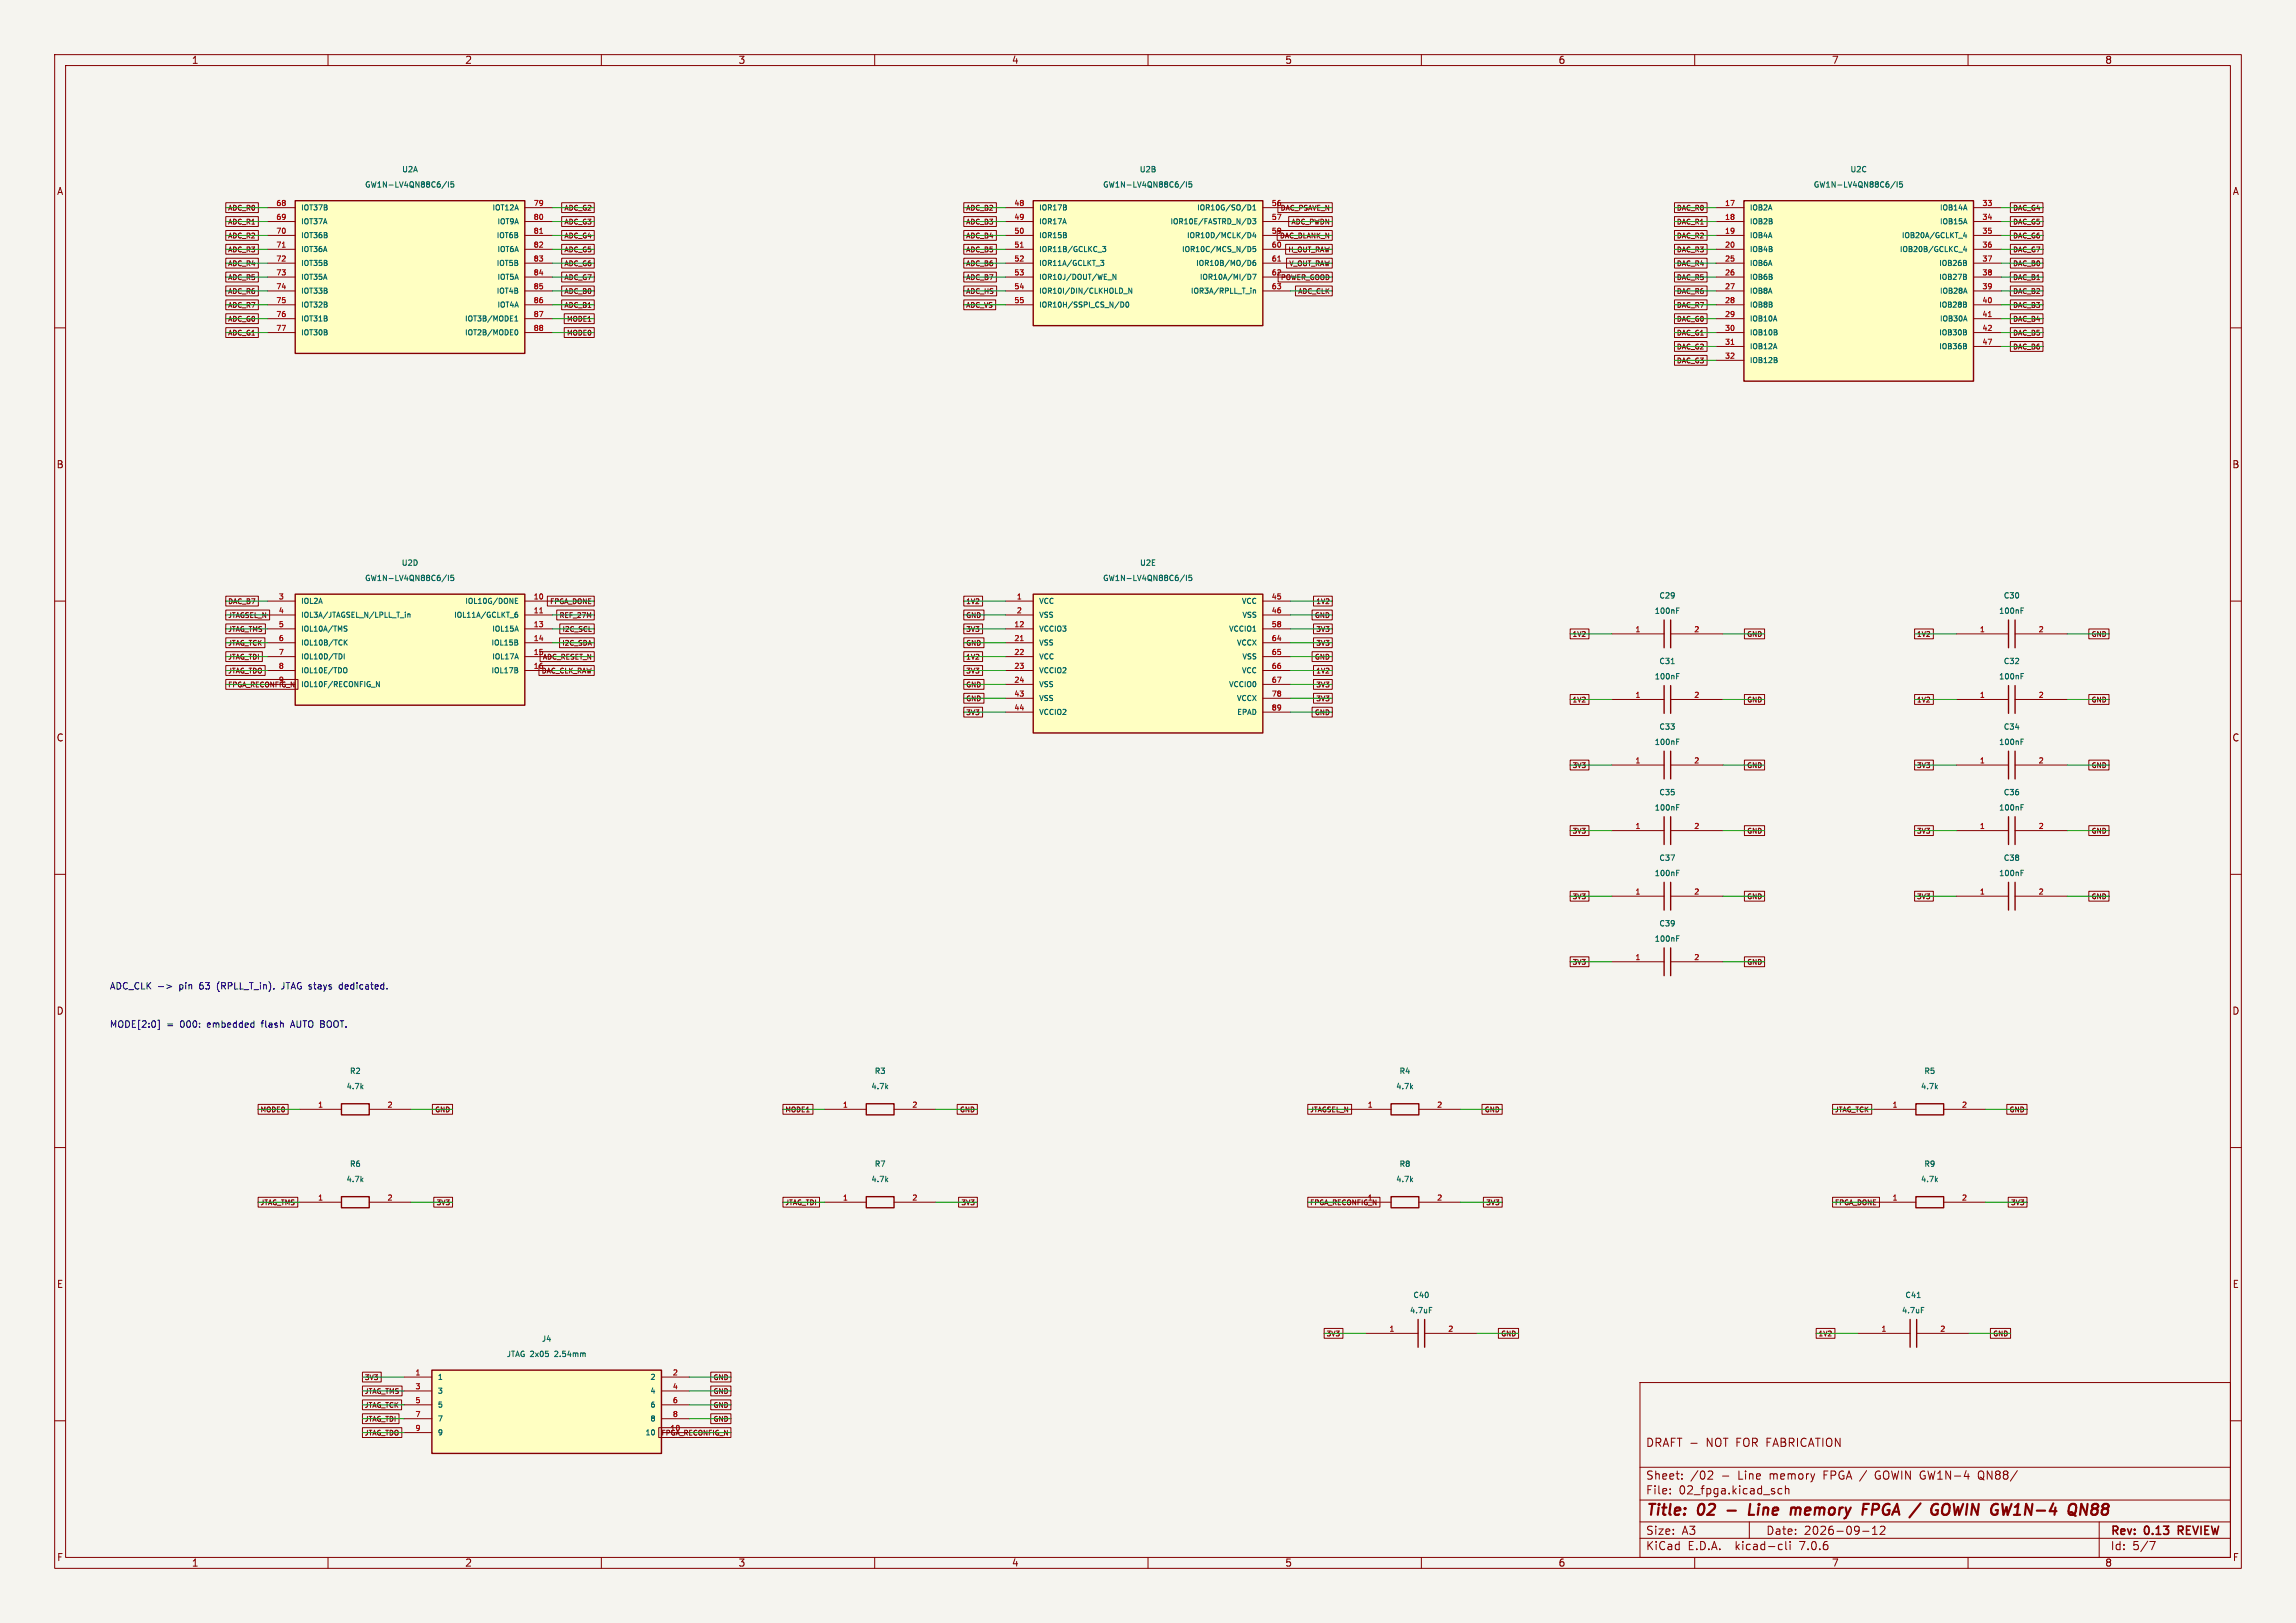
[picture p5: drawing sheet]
<svg xmlns="http://www.w3.org/2000/svg" width="420mm" height="297mm" viewBox="0 0 420 297" stroke-linecap="round" stroke-linejoin="round" font-family="sans-serif">
<defs><g id="words">
<g font-size="2.8" fill="#840000">
<text x="301" y="277.9">Title:</text>
<text x="310.6" y="277.9">02</text>
<text x="321.6" y="277.9">Line</text>
<text x="330" y="277.9">memory</text>
<text x="343.9" y="277.9">FPGA</text>
<text x="353.7" y="277.9">/</text>
<text x="358.1" y="277.9">GOWIN GW1N-4</text>
<text x="384.9" y="277.9">QN88</text>
</g>
<g font-size="2.1" fill="#840000">
<text x="301" y="265">DRAFT -</text>
<text x="312.2" y="265">NOT FOR FABRICATION</text>
<text x="301" y="273.7">File:</text>
<text x="301" y="271">Sheet:</text>
<text x="307.1" y="273.7">02_fpga.kicad_sch</text>
<text x="309.2" y="271">/02</text>
<text x="314.9" y="271">-</text>
<text x="318.1" y="271">Line</text>
<text x="324" y="271">memory</text>
<text x="334" y="271">FPGA /</text>
<text x="343.7" y="271">GOWIN GW1N-4</text>
<text x="362.9" y="271">QN88/</text>
<text x="301" y="281.1">Size:</text>
<text x="307.6" y="281.1">A3</text>
<text x="323" y="281.1">Date:</text>
<text x="330" y="281.1">2026-09-12</text>
<text x="386" y="281.3">Rev:</text>
<text x="392.4" y="281.3">0.13</text>
<text x="399.1" y="281.3">REVIEW</text>
<text x="301" y="283.9">KiCad</text>
<text x="308.7" y="283.9">E.D.A.</text>
<text x="317.6" y="283.9">kicad-cli</text>
<text x="329.5" y="283.9">7.0.6</text>
<text x="386" y="283.9">Id:</text>
<text x="390.1" y="283.9">5/7</text>
</g>
<g font-size="1.8" fill="#840000">
<text x="35" y="11.9">1</text>
<text x="85" y="11.9">2</text>
<text x="135" y="11.9">3</text>
<text x="185" y="11.9">4</text>
<text x="235" y="11.9">5</text>
<text x="285" y="11.9">6</text>
<text x="335" y="11.9">7</text>
<text x="385" y="11.9">8</text>
<text x="10.3" y="35.9">A</text>
<text x="408.3" y="35.9">A</text>
<text x="10.3" y="85.9">B</text>
<text x="408.2" y="85.9">B</text>
<text x="10.3" y="135.9">C</text>
<text x="408.2" y="135.9">C</text>
<text x="10.3" y="185.9">D</text>
<text x="408.2" y="185.9">D</text>
<text x="10.3" y="235.9">E</text>
<text x="408.3" y="235.9">E</text>
<text x="10.3" y="285.9">F</text>
<text x="35" y="286.9">1</text>
<text x="85" y="286.9">2</text>
<text x="135" y="286.9">3</text>
<text x="185" y="286.9">4</text>
<text x="235" y="286.9">5</text>
<text x="285" y="286.9">6</text>
<text x="335" y="286.9">7</text>
<text x="385" y="286.9">8</text>
<text x="408.3" y="285.9">F</text>
</g>
<g font-size="1.7" fill="#0000c2">
<text x="20" y="181.4">ADC_CLK -&gt;</text>
<text x="32.9" y="181.4">pin</text>
<text x="36.8" y="181.4">63</text>
<text x="40.2" y="181.4">(RPLL_T_in).</text>
<text x="52.3" y="181.4">JTAG stays</text>
<text x="63.2" y="181.4">dedicated.</text>
<text x="20" y="188.4">MODE[2:0]</text>
<text x="30.5" y="188.4">=</text>
<text x="33.1" y="188.4">000:</text>
<text x="38.3" y="188.4">embedded</text>
<text x="48.4" y="188.4">flash</text>
<text x="54" y="188.4">AUTO BOOT.</text>
</g>
<g font-size="1.4" fill="#006464">
<text x="66.7" y="34.5">GW1N-LV4QN88C6/I5</text>
<text x="73.4" y="31.7">U2A</text>
<text x="201.7" y="34.5">GW1N-LV4QN88C6/I5</text>
<text x="208.4" y="31.7">U2B</text>
<text x="331.7" y="34.5">GW1N-LV4QN88C6/I5</text>
<text x="338.4" y="31.7">U2C</text>
<text x="66.7" y="106.5">GW1N-LV4QN88C6/I5</text>
<text x="73.4" y="103.7">U2D</text>
<text x="201.7" y="106.5">GW1N-LV4QN88C6/I5</text>
<text x="208.4" y="103.7">U2E</text>
<text x="302.6" y="112.5">100nF</text>
<text x="303.4" y="109.7">C29</text>
<text x="365.6" y="112.5">100nF</text>
<text x="366.4" y="109.7">C30</text>
<text x="302.6" y="124.5">100nF</text>
<text x="303.4" y="121.7">C31</text>
<text x="365.6" y="124.5">100nF</text>
<text x="366.4" y="121.7">C32</text>
<text x="302.6" y="136.5">100nF</text>
<text x="303.4" y="133.7">C33</text>
<text x="365.6" y="136.5">100nF</text>
<text x="366.4" y="133.7">C34</text>
<text x="302.6" y="148.5">100nF</text>
<text x="303.4" y="145.7">C35</text>
<text x="365.6" y="148.5">100nF</text>
<text x="366.4" y="145.7">C36</text>
<text x="302.6" y="160.5">100nF</text>
<text x="303.4" y="157.7">C37</text>
<text x="365.6" y="160.5">100nF</text>
<text x="366.4" y="157.7">C38</text>
<text x="302.6" y="172.5">100nF</text>
<text x="303.4" y="169.7">C39</text>
<text x="63.9" y="196.7">R2</text>
<text x="159.9" y="196.7">R3</text>
<text x="255.9" y="196.7">R4</text>
<text x="351.9" y="196.7">R5</text>
<text x="63.3" y="199.5">4.7k</text>
<text x="159.3" y="199.5">4.7k</text>
<text x="255.3" y="199.5">4.7k</text>
<text x="351.3" y="199.5">4.7k</text>
<text x="63.9" y="213.7">R6</text>
<text x="159.9" y="213.7">R7</text>
<text x="255.9" y="213.7">R8</text>
<text x="351.9" y="213.7">R9</text>
<text x="63.3" y="216.5">4.7k</text>
<text x="159.3" y="216.5">4.7k</text>
<text x="255.3" y="216.5">4.7k</text>
<text x="351.3" y="216.5">4.7k</text>
<text x="258.4" y="237.7">C40</text>
<text x="348.4" y="237.7">C41</text>
<text x="99" y="245.7">J4</text>
<text x="257.8" y="240.5">4.7uF</text>
<text x="347.8" y="240.5">4.7uF</text>
<text x="92.6" y="248.5">JTAG 2x05</text>
<text x="101.7" y="248.5">2.54mm</text>
</g>
<g font-size="1.3" fill="#840000">
<text x="41.6" y="38.7">ADC_R0</text>
<text x="41.6" y="41.3">ADC_R1</text>
<text x="103.1" y="38.7">ADC_G2</text>
<text x="103.1" y="41.3">ADC_G3</text>
<text x="176.6" y="38.7">ADC_B2</text>
<text x="176.6" y="41.3">ADC_B3</text>
<text x="234.1" y="38.7">DAC_PSAVE_N</text>
<text x="236.1" y="41.3">ADC_PWDN</text>
<text x="306.6" y="38.7">DAC_R0</text>
<text x="306.6" y="41.3">DAC_R1</text>
<text x="368.1" y="38.7">DAC_G4</text>
<text x="368.1" y="41.3">DAC_G5</text>
<text x="41.6" y="43.8">ADC_R2</text>
<text x="41.6" y="46.4">ADC_R3</text>
<text x="103.1" y="43.8">ADC_G4</text>
<text x="103.1" y="46.4">ADC_G5</text>
<text x="176.6" y="43.8">ADC_B4</text>
<text x="176.6" y="46.4">ADC_B5</text>
<text x="234" y="43.8">DAC_BLANK_N</text>
<text x="235.5" y="46.4">H_OUT_RAW</text>
<text x="306.6" y="46.4">DAC_R3</text>
<text x="306.6" y="43.8">DAC_R2</text>
<text x="368.1" y="43.8">DAC_G6</text>
<text x="368.1" y="46.4">DAC_G7</text>
<text x="41.6" y="48.9">ADC_R4</text>
<text x="41.6" y="51.4">ADC_R5</text>
<text x="41.6" y="54">ADC_R6</text>
<text x="103.1" y="54">ADC_B0</text>
<text x="103.1" y="48.9">ADC_G6</text>
<text x="103.1" y="51.4">ADC_G7</text>
<text x="176.6" y="48.9">ADC_B6</text>
<text x="176.6" y="51.4">ADC_B7</text>
<text x="176.6" y="54">ADC_HS</text>
<text x="234.1" y="51.4">POWER_GOOD</text>
<text x="235.7" y="48.9">V_OUT_RAW</text>
<text x="237.3" y="54">ADC_CLK</text>
<text x="306.6" y="48.9">DAC_R4</text>
<text x="306.6" y="51.4">DAC_R5</text>
<text x="306.6" y="54">DAC_R6</text>
<text x="368.1" y="48.9">DAC_B0</text>
<text x="368.1" y="54">DAC_B2</text>
<text x="368.1" y="51.4">DAC_B1</text>
<text x="41.6" y="56.5">ADC_R7</text>
<text x="41.6" y="59.1">ADC_G0</text>
<text x="103.1" y="56.5">ADC_B1</text>
<text x="103.5" y="59.1">MODE1</text>
<text x="176.6" y="56.5">ADC_VS</text>
<text x="306.6" y="56.5">DAC_R7</text>
<text x="306.6" y="59.1">DAC_G0</text>
<text x="368.1" y="56.5">DAC_B3</text>
<text x="368.1" y="59.1">DAC_B4</text>
<text x="41.6" y="61.6">ADC_G1</text>
<text x="103.5" y="61.6">MODE0</text>
<text x="306.6" y="61.6">DAC_G1</text>
<text x="306.6" y="64.1">DAC_G2</text>
<text x="368.1" y="61.6">DAC_B5</text>
<text x="368.1" y="64.1">DAC_B6</text>
<text x="306.6" y="66.7">DAC_G3</text>
<text x="41.6" y="110.7">DAC_B7</text>
<text x="41.6" y="113.3">JTAGSEL_N</text>
<text x="100.5" y="110.7">FPGA_DONE</text>
<text x="102.2" y="113.3">REF_27M</text>
<text x="176.6" y="110.7">1V2</text>
<text x="176.6" y="113.3">GND</text>
<text x="240.3" y="113.3">GND</text>
<text x="240.6" y="110.7">1V2</text>
<text x="41.6" y="115.8">JTAG_TMS</text>
<text x="41.6" y="118.4">JTAG_TCK</text>
<text x="102.7" y="118.4">I2C_SDA</text>
<text x="102.7" y="115.8">I2C_SCL</text>
<text x="176.6" y="115.8">3V3</text>
<text x="176.6" y="118.4">GND</text>
<text x="240.6" y="115.8">3V3</text>
<text x="240.6" y="118.4">3V3</text>
<text x="287.6" y="116.7">1V2</text>
<text x="319.4" y="116.7">GND</text>
<text x="350.6" y="116.7">1V2</text>
<text x="382.4" y="116.7">GND</text>
<text x="41.6" y="120.9">JTAG_TDI</text>
<text x="41.6" y="123.4">JTAG_TDO</text>
<text x="41.6" y="126">FPGA_RECONFIG_N</text>
<text x="50.9" y="125">9</text>
<text x="98.9" y="123.4">DAC_CLK_RAW</text>
<text x="99.1" y="120.9">ADC_RESET_N</text>
<text x="176.6" y="120.9">1V2</text>
<text x="176.6" y="123.4">3V3</text>
<text x="176.6" y="126">GND</text>
<text x="240.3" y="120.9">GND</text>
<text x="240.6" y="123.4">1V2</text>
<text x="240.6" y="126">3V3</text>
<text x="176.6" y="128.5">GND</text>
<text x="176.6" y="131.1">3V3</text>
<text x="240.3" y="131.1">GND</text>
<text x="240.6" y="128.5">3V3</text>
<text x="287.6" y="128.7">1V2</text>
<text x="319.4" y="128.7">GND</text>
<text x="350.6" y="128.7">1V2</text>
<text x="382.4" y="128.7">GND</text>
<text x="287.6" y="140.7">3V3</text>
<text x="319.4" y="140.7">GND</text>
<text x="350.6" y="140.7">3V3</text>
<text x="382.4" y="140.7">GND</text>
<text x="287.6" y="152.7">3V3</text>
<text x="319.4" y="152.7">GND</text>
<text x="350.6" y="152.7">3V3</text>
<text x="382.4" y="152.7">GND</text>
<text x="287.6" y="164.7">3V3</text>
<text x="319.4" y="164.7">GND</text>
<text x="350.6" y="164.7">3V3</text>
<text x="382.4" y="164.7">GND</text>
<text x="287.6" y="176.7">3V3</text>
<text x="319.4" y="176.7">GND</text>
<text x="47.6" y="203.7">MODE0</text>
<text x="79.4" y="203.7">GND</text>
<text x="143.6" y="203.7">MODE1</text>
<text x="175.4" y="203.7">GND</text>
<text x="239.6" y="203.7">JTAGSEL_N</text>
<text x="271.4" y="203.7">GND</text>
<text x="335.6" y="203.7">JTAG_TCK</text>
<text x="367.4" y="203.7">GND</text>
<text x="47.6" y="220.7">JTAG_TMS</text>
<text x="79.7" y="220.7">3V3</text>
<text x="143.6" y="220.7">JTAG_TDI</text>
<text x="175.7" y="220.7">3V3</text>
<text x="239.6" y="220.7">FPGA_RECONFIG_N</text>
<text x="250.1" y="219.7">1</text>
<text x="271.7" y="220.7">3V3</text>
<text x="335.6" y="220.7">FPGA_DONE</text>
<text x="367.7" y="220.7">3V3</text>
<text x="242.6" y="244.7">3V3</text>
<text x="274.4" y="244.7">GND</text>
<text x="332.6" y="244.7">1V2</text>
<text x="364.4" y="244.7">GND</text>
<text x="66.6" y="252.7">3V3</text>
<text x="66.6" y="255.3">JTAG_TMS</text>
<text x="66.6" y="257.8">JTAG_TCK</text>
<text x="130.3" y="252.7">GND</text>
<text x="130.3" y="255.3">GND</text>
<text x="130.3" y="257.8">GND</text>
<text x="66.6" y="260.4">JTAG_TDI</text>
<text x="66.6" y="262.9">JTAG_TDO</text>
<text x="120.8" y="262.9">FPGA_RECONFIG_N</text>
<text x="122.5" y="261.9">10</text>
<text x="130.3" y="260.4">GND</text>
</g>
<g font-size="1.3" fill="#a90000">
<text x="50.4" y="37.7">68</text>
<text x="50.4" y="40.3">69</text>
<text x="97.5" y="37.7">79</text>
<text x="97.5" y="40.3">80</text>
<text x="185.4" y="37.7">48</text>
<text x="185.4" y="40.3">49</text>
<text x="232.5" y="37.7">56</text>
<text x="232.5" y="40.3">57</text>
<text x="315.4" y="37.7">17</text>
<text x="315.4" y="40.3">18</text>
<text x="362.5" y="37.7">33</text>
<text x="362.5" y="40.3">34</text>
<text x="50.4" y="42.8">70</text>
<text x="50.4" y="45.4">71</text>
<text x="50.4" y="47.9">72</text>
<text x="97.5" y="42.8">81</text>
<text x="97.5" y="45.4">82</text>
<text x="97.5" y="47.9">83</text>
<text x="185.4" y="42.8">50</text>
<text x="185.4" y="45.4">51</text>
<text x="185.4" y="47.9">52</text>
<text x="232.5" y="42.8">59</text>
<text x="232.5" y="45.4">60</text>
<text x="232.5" y="47.9">61</text>
<text x="315.4" y="42.8">19</text>
<text x="315.4" y="45.4">20</text>
<text x="315.4" y="47.9">25</text>
<text x="362.5" y="42.8">35</text>
<text x="362.5" y="45.4">36</text>
<text x="362.5" y="47.9">37</text>
<text x="50.4" y="50.4">73</text>
<text x="50.4" y="53">74</text>
<text x="97.5" y="50.4">84</text>
<text x="97.5" y="53">85</text>
<text x="185.4" y="50.4">53</text>
<text x="185.4" y="53">54</text>
<text x="232.5" y="50.4">62</text>
<text x="232.5" y="53">63</text>
<text x="315.4" y="50.4">26</text>
<text x="315.4" y="53">27</text>
<text x="362.5" y="50.4">38</text>
<text x="362.5" y="53">39</text>
<text x="50.4" y="55.5">75</text>
<text x="50.4" y="58.1">76</text>
<text x="97.5" y="55.5">86</text>
<text x="97.5" y="58.1">87</text>
<text x="185.4" y="55.5">55</text>
<text x="315.4" y="55.5">28</text>
<text x="315.4" y="58.1">29</text>
<text x="362.5" y="55.5">40</text>
<text x="362.5" y="58.1">41</text>
<text x="50.4" y="60.6">77</text>
<text x="97.5" y="60.6">88</text>
<text x="315.4" y="60.6">30</text>
<text x="315.4" y="63.1">31</text>
<text x="315.4" y="65.7">32</text>
<text x="362.5" y="60.6">42</text>
<text x="362.5" y="63.1">47</text>
<text x="50.9" y="109.7">3</text>
<text x="50.9" y="112.3">4</text>
<text x="97.5" y="109.7">10</text>
<text x="97.5" y="112.3">11</text>
<text x="185.9" y="109.7">1</text>
<text x="185.9" y="112.3">2</text>
<text x="232.5" y="109.7">45</text>
<text x="232.5" y="112.3">46</text>
<text x="50.9" y="114.8">5</text>
<text x="50.9" y="117.4">6</text>
<text x="50.9" y="119.9">7</text>
<text x="97.5" y="114.8">13</text>
<text x="97.5" y="117.4">14</text>
<text x="97.5" y="119.9">15</text>
<text x="185.4" y="114.8">12</text>
<text x="185.4" y="117.4">21</text>
<text x="185.4" y="119.9">22</text>
<text x="232.5" y="114.8">58</text>
<text x="232.5" y="117.4">64</text>
<text x="232.5" y="119.9">65</text>
<text x="299" y="115.7">1</text>
<text x="309.8" y="115.7">2</text>
<text x="362" y="115.7">1</text>
<text x="372.8" y="115.7">2</text>
<text x="50.9" y="122.4">8</text>
<text x="97.5" y="122.4">16</text>
<text x="185.4" y="122.4">23</text>
<text x="185.4" y="125">24</text>
<text x="232.5" y="122.4">66</text>
<text x="232.5" y="125">67</text>
<text x="185.4" y="127.5">43</text>
<text x="185.4" y="130.1">44</text>
<text x="232.5" y="127.5">78</text>
<text x="232.5" y="130.1">89</text>
<text x="299" y="127.7">1</text>
<text x="309.8" y="127.7">2</text>
<text x="362" y="127.7">1</text>
<text x="372.8" y="127.7">2</text>
<text x="299" y="139.7">1</text>
<text x="309.8" y="139.7">2</text>
<text x="362" y="139.7">1</text>
<text x="372.8" y="139.7">2</text>
<text x="299" y="151.7">1</text>
<text x="309.8" y="151.7">2</text>
<text x="362" y="151.7">1</text>
<text x="372.8" y="151.7">2</text>
<text x="299" y="163.7">1</text>
<text x="309.8" y="163.7">2</text>
<text x="362" y="163.7">1</text>
<text x="372.8" y="163.7">2</text>
<text x="299" y="175.7">1</text>
<text x="309.8" y="175.7">2</text>
<text x="58.1" y="202.7">1</text>
<text x="70.8" y="202.7">2</text>
<text x="154.1" y="202.7">1</text>
<text x="166.8" y="202.7">2</text>
<text x="250.1" y="202.7">1</text>
<text x="262.8" y="202.7">2</text>
<text x="346.1" y="202.7">1</text>
<text x="358.8" y="202.7">2</text>
<text x="58.1" y="219.7">1</text>
<text x="70.8" y="219.7">2</text>
<text x="154.1" y="219.7">1</text>
<text x="166.8" y="219.7">2</text>
<text x="262.8" y="219.7">2</text>
<text x="346.1" y="219.7">1</text>
<text x="358.8" y="219.7">2</text>
<text x="254" y="243.7">1</text>
<text x="264.8" y="243.7">2</text>
<text x="344" y="243.7">1</text>
<text x="354.8" y="243.7">2</text>
<text x="75.9" y="251.7">1</text>
<text x="123" y="251.7">2</text>
<text x="75.9" y="254.3">3</text>
<text x="75.9" y="256.8">5</text>
<text x="123" y="254.3">4</text>
<text x="123" y="256.8">6</text>
<text x="75.9" y="259.4">7</text>
<text x="75.9" y="261.9">9</text>
<text x="123" y="259.4">8</text>
</g>
<g font-size="1.3" fill="#006464">
<text x="55" y="38.7">IOT37B</text>
<text x="55" y="41.2">IOT37A</text>
<text x="89.9" y="38.7">IOT12A</text>
<text x="90.8" y="41.2">IOT9A</text>
<text x="190" y="38.7">IOR17B</text>
<text x="190" y="41.2">IOR17A</text>
<text x="213.9" y="41.2">IOR10E/FASTRD_N/D3</text>
<text x="218.8" y="38.7">IOR10G/SO/D1</text>
<text x="320" y="38.7">IOB2A</text>
<text x="320" y="41.2">IOB2B</text>
<text x="354.7" y="38.7">IOB14A</text>
<text x="354.7" y="41.2">IOB15A</text>
<text x="55" y="43.8">IOT36B</text>
<text x="55" y="46.3">IOT36A</text>
<text x="90.7" y="43.8">IOT6B</text>
<text x="90.8" y="46.3">IOT6A</text>
<text x="190" y="43.8">IOR15B</text>
<text x="190" y="46.3">IOR11B/GCLKC_3</text>
<text x="216.1" y="46.3">IOR10C/MCS_N/D5</text>
<text x="217" y="43.8">IOR10D/MCLK/D4</text>
<text x="320" y="43.8">IOB4A</text>
<text x="320" y="46.3">IOB4B</text>
<text x="347.4" y="46.3">IOB20B/GCLKC_4</text>
<text x="347.7" y="43.8">IOB20A/GCLKT_4</text>
<text x="55" y="48.9">IOT35B</text>
<text x="55" y="51.4">IOT35A</text>
<text x="55" y="53.9">IOT33B</text>
<text x="90.7" y="48.9">IOT5B</text>
<text x="90.7" y="53.9">IOT4B</text>
<text x="90.8" y="51.4">IOT5A</text>
<text x="190" y="48.9">IOR11A/GCLKT_3</text>
<text x="190" y="51.4">IOR10J/DOUT/WE_N</text>
<text x="190" y="53.9">IOR10I/DIN/CLKHOLD_N</text>
<text x="217.7" y="53.9">IOR3A/RPLL_T_in</text>
<text x="218.6" y="48.9">IOR10B/MO/D6</text>
<text x="219.3" y="51.4">IOR10A/MI/D7</text>
<text x="320" y="48.9">IOB6A</text>
<text x="320" y="51.4">IOB6B</text>
<text x="320" y="53.9">IOB8A</text>
<text x="354.6" y="48.9">IOB26B</text>
<text x="354.6" y="51.4">IOB27B</text>
<text x="354.7" y="53.9">IOB28A</text>
<text x="55" y="56.5">IOT32B</text>
<text x="55" y="59">IOT31B</text>
<text x="84.9" y="59">IOT3B/MODE1</text>
<text x="90.8" y="56.5">IOT4A</text>
<text x="190" y="56.5">IOR10H/SSPI_CS_N/D0</text>
<text x="320" y="56.5">IOB8B</text>
<text x="320" y="59">IOB10A</text>
<text x="354.6" y="56.5">IOB28B</text>
<text x="354.7" y="59">IOB30A</text>
<text x="55" y="61.6">IOT30B</text>
<text x="84.9" y="61.6">IOT2B/MODE0</text>
<text x="320" y="61.6">IOB10B</text>
<text x="320" y="64.1">IOB12A</text>
<text x="354.6" y="61.6">IOB30B</text>
<text x="354.6" y="64.1">IOB36B</text>
<text x="320" y="66.6">IOB12B</text>
<text x="55" y="110.7">IOL2A</text>
<text x="55" y="113.2">IOL3A/JTAGSEL_N/LPLL_T_in</text>
<text x="82.9" y="113.2">IOL11A/GCLKT_6</text>
<text x="85" y="110.7">IOL10G/DONE</text>
<text x="190" y="110.7">VCC</text>
<text x="190" y="113.2">VSS</text>
<text x="227" y="110.7">VCC</text>
<text x="227.1" y="113.2">VSS</text>
<text x="55" y="115.8">IOL10A/TMS</text>
<text x="55" y="118.3">IOL10B/TCK</text>
<text x="89.8" y="118.3">IOL15B</text>
<text x="89.9" y="115.8">IOL15A</text>
<text x="190" y="115.8">VCCIO3</text>
<text x="190" y="118.3">VSS</text>
<text x="224.7" y="115.8">VCCIO1</text>
<text x="226.1" y="118.3">VCCX</text>
<text x="55" y="120.9">IOL10D/TDI</text>
<text x="55" y="123.4">IOL10E/TDO</text>
<text x="55" y="125.9">IOL10F/RECONFIG_N</text>
<text x="89.8" y="123.4">IOL17B</text>
<text x="89.9" y="120.9">IOL17A</text>
<text x="190" y="120.9">VCC</text>
<text x="190" y="123.4">VCCIO2</text>
<text x="190" y="125.9">VSS</text>
<text x="224.7" y="125.9">VCCIO0</text>
<text x="227" y="123.4">VCC</text>
<text x="227.1" y="120.9">VSS</text>
<text x="190" y="128.5">VSS</text>
<text x="190" y="131">VCCIO2</text>
<text x="226.1" y="128.5">VCCX</text>
<text x="226.2" y="131">EPAD</text>
<text x="80" y="252.7">1</text>
<text x="80" y="255.2">3</text>
<text x="80" y="257.8">5</text>
<text x="118.8" y="252.7">2</text>
<text x="118.8" y="255.2">4</text>
<text x="118.8" y="257.8">6</text>
<text x="80" y="260.3">7</text>
<text x="80" y="262.9">9</text>
<text x="117.9" y="262.9">10</text>
<text x="118.8" y="260.3">8</text>
</g>
</g></defs>
<path d="M0 0h420v297h-420z" fill="#f5f4ef" stroke="#f5f4ef" stroke-width=".18"/>
<g fill="none" stroke="#840000" stroke-width=".18">
<path d="M10 10h400v277h-400zM12 12h396v273h-396zM60 10v2M110 10v2M160 10v2M210 10v2M260 10v2M310 10v2M360 10v2M41.3 37.1h6v1.8h-6zM41.3 39.6h6v1.8h-6zM48.9 38h5.1"/>
<path d="M96 38h5.1M102.7 37.1h6v1.8h-6zM102.7 39.6h6v1.8h-6zM176.3 37.1h6v1.8h-6zM176.3 39.6h6v1.8h-6zM183.9 38h5.1M231 38h5.1M233.8 37.1h9.9v1.8h-9.9zM235.7 39.6h8v1.8h-8zM306.3 37.1h6v1.8h-6zM306.3 39.6h6v1.8h-6zM313.9 38h5.1"/>
<path d="M361 38h5.1M367.7 37.1h6v1.8h-6zM367.7 39.6h6v1.8h-6zM10 60h2M41.3 42.2h6v1.8h-6zM41.3 44.7h6v1.8h-6zM41.3 47.3h6v1.8h-6zM41.3 49.8h6v1.8h-6zM41.3 52.3h6v1.8h-6zM41.3 54.9h6v1.8h-6zM41.3 57.4h6v1.8h-6zM41.3 60h6v1.8h-6z"/>
<path d="M48.9 40.5h5.1M48.9 43.1h5.1M48.9 45.6h5.1M48.9 48.2h5.1M48.9 50.7h5.1M48.9 53.2h5.1M48.9 55.8h5.1M48.9 58.3h5.1M96 40.5h5.1M96 43.1h5.1M96 45.6h5.1M96 48.2h5.1"/>
<path d="M96 50.7h5.1M96 53.2h5.1M96 55.8h5.1M96 58.3h5.1M102.7 54.9h6v1.8h-6zM102.7 52.3h6v1.8h-6zM102.7 42.2h6v1.8h-6zM102.7 44.7h6v1.8h-6zM102.7 47.3h6v1.8h-6zM102.7 49.8h6v1.8h-6zM103.2 57.4h5.5v1.8h-5.5zM103.2 60h5.5v1.8h-5.5z"/>
<path d="M176.3 42.2h6v1.8h-6zM176.3 44.7h6v1.8h-6zM176.3 47.3h6v1.8h-6zM176.3 49.8h6v1.8h-6zM176.3 52.3h6v1.8h-6zM176.3 54.9h5.8v1.8h-5.8zM183.9 40.5h5.1M183.9 43.1h5.1M183.9 45.6h5.1M183.9 48.2h5.1M183.9 50.7h5.1M183.9 53.2h5.1"/>
<path d="M183.9 55.8h5.1M231 40.5h5.1M231 43.1h5.1M231 45.6h5.1M231 48.2h5.1M231 50.7h5.1M231 53.2h5.1M233.6 42.2h10.1v1.8h-10.1zM233.8 49.8h9.9v1.8h-9.9zM235.2 44.7h8.5v1.8h-8.5zM235.3 47.3h8.4v1.8h-8.4zM237 52.3h6.7v1.8h-6.7z"/>
<path d="M306.3 44.7h6v1.8h-6zM306.3 47.3h6v1.8h-6zM306.3 49.8h6v1.8h-6zM306.3 52.3h6v1.8h-6zM306.3 54.9h6v1.8h-6zM306.3 57.4h6v1.8h-6zM306.3 60h6v1.8h-6zM306.3 42.2h6v1.8h-6zM313.9 40.5h5.1M313.9 43.1h5.1M313.9 45.6h5.1M313.9 48.2h5.1"/>
<path d="M313.9 50.7h5.1M313.9 53.2h5.1M313.9 55.8h5.1M313.9 58.3h5.1M361 40.5h5.1M361 43.1h5.1M361 45.6h5.1M361 48.2h5.1M361 50.7h5.1M361 53.2h5.1M361 55.8h5.1M361 58.3h5.1"/>
<path d="M367.7 42.2h6v1.8h-6zM367.7 44.7h6v1.8h-6zM367.7 47.3h6v1.8h-6zM367.7 52.3h6v1.8h-6zM367.7 54.9h6v1.8h-6zM367.7 57.4h6v1.8h-6zM367.7 60h6v1.8h-6zM367.7 49.8h6v1.8h-6zM408 60h2M48.9 60.9h5.1M96 60.9h5.1M306.3 65h6v1.8h-6z"/>
<path d="M306.3 62.5h6v1.8h-6zM313.9 60.9h5.1M313.9 63.4h5.1M313.9 65.9h5.1M361 60.9h5.1M361 63.4h5.1M367.7 62.5h6v1.8h-6zM10 110h2M41.3 109.1h6v1.8h-6zM41.3 111.6h8v1.8h-8zM41.3 114.2h7.2v1.8h-7.2zM41.3 116.7h7.2v1.8h-7.2z"/>
<path d="M41.3 119.3h6.7v1.8h-6.7zM48.9 110h5.1M48.9 115.1h5.1M48.9 112.5h5.1M48.9 117.6h5.1M96 110h5.1M96 115.1h5.1M96 112.5h5.1M96 117.6h5.1M98.8 119.3h9.9v1.8h-9.9zM100.1 109.1h8.6v1.8h-8.6zM101.8 111.6h6.9v1.8h-6.9z"/>
<path d="M102.4 116.7h6.3v1.8h-6.3zM102.4 114.2h6.3v1.8h-6.3zM176.3 109.1h3.4v1.8h-3.4zM176.3 111.6h3.7v1.8h-3.7zM176.3 114.2h3.4v1.8h-3.4zM176.3 116.7h3.7v1.8h-3.7zM176.3 119.3h3.4v1.8h-3.4zM183.9 110h5.1M183.9 115.1h5.1M183.9 112.5h5.1M183.9 117.6h5.1M231 110h5.1"/>
<path d="M231 115.1h5.1M231 112.5h5.1M231 117.6h5.1M240 111.6h3.7v1.8h-3.7zM240 119.3h3.7v1.8h-3.7zM240.3 109.1h3.4v1.8h-3.4zM240.3 114.2h3.4v1.8h-3.4zM240.3 116.7h3.4v1.8h-3.4zM287.2 115.1h3.5v1.8h-3.5zM294.8 116h9.6M305.6 116h9.6M319.1 115.1h3.7v1.8h-3.7z"/>
<path d="M350.2 115.1h3.5v1.8h-3.5zM357.8 116h9.6M368.6 116h9.6M382.1 115.1h3.7v1.8h-3.7zM408 110h2M41.3 121.8h7.2v1.8h-7.2zM41.3 124.3h13.2v1.8h-13.2zM48.9 120.2h5.1M48.9 122.7h5.1M48.9 125.2h5.1M96 120.2h5.1M96 122.7h5.1"/>
<path d="M98.6 121.8h10.1v1.8h-10.1zM176.3 121.8h3.4v1.8h-3.4zM176.3 124.3h3.7v1.8h-3.7zM176.3 126.9h3.7v1.8h-3.7zM176.3 129.4h3.4v1.8h-3.4zM183.9 120.2h5.1M183.9 122.7h5.1M183.9 125.2h5.1M183.9 127.8h5.1M183.9 130.3h5.1M231 120.2h5.1M231 122.7h5.1"/>
<path d="M231 125.2h5.1M231 127.8h5.1M231 130.3h5.1M240 129.4h3.7v1.8h-3.7zM240.3 121.8h3.4v1.8h-3.4zM240.3 124.3h3.4v1.8h-3.4zM240.3 126.9h3.4v1.8h-3.4zM287.2 139.1h3.5v1.8h-3.5zM287.2 127.1h3.5v1.8h-3.5zM294.8 128h9.6M294.8 140h9.6M305.6 128h9.6"/>
<path d="M305.6 140h9.6M319.1 127.1h3.7v1.8h-3.7zM319.1 139.1h3.7v1.8h-3.7zM350.2 127.1h3.5v1.8h-3.5zM350.2 139.1h3.5v1.8h-3.5zM357.8 128h9.6M357.8 140h9.6M368.6 128h9.6M368.6 140h9.6M382.1 127.1h3.7v1.8h-3.7zM382.1 139.1h3.7v1.8h-3.7zM10 160h2"/>
<path d="M287.2 151.1h3.5v1.8h-3.5zM294.8 152h9.6M305.6 152h9.6M319.1 151.1h3.7v1.8h-3.7zM350.2 151.1h3.5v1.8h-3.5zM357.8 152h9.6M368.6 152h9.6M382.1 151.1h3.7v1.8h-3.7zM408 160h2M287.2 163.1h3.5v1.8h-3.5zM287.2 175.1h3.5v1.8h-3.5zM294.8 164h9.6"/>
<path d="M294.8 176h9.6M305.6 164h9.6M305.6 176h9.6M319.1 175.1h3.7v1.8h-3.7zM319.1 163.1h3.7v1.8h-3.7zM350.2 163.1h3.5v1.8h-3.5zM357.8 164h9.6M368.6 164h9.6M382.1 163.1h3.7v1.8h-3.7zM10 210h2M47.2 219.1h7.3v1.8h-7.3zM47.2 202.1h5.5v1.8h-5.5z"/>
<path d="M54.8 203h7.7M67.5 203h7.7M79.1 202.1h3.7v1.8h-3.7zM79.3 219.1h3.5v1.8h-3.5zM143.2 219.1h6.7v1.8h-6.7zM143.2 202.1h5.5v1.8h-5.5zM150.8 203h7.7M163.5 203h7.7M175.1 202.1h3.7v1.8h-3.7zM175.3 219.1h3.5v1.8h-3.5zM239.2 202.1h8v1.8h-8zM239.2 219.1h13.2v1.8h-13.2z"/>
<path d="M246.8 203h7.7M259.5 203h7.7M271.1 202.1h3.7v1.8h-3.7zM271.3 219.1h3.5v1.8h-3.5zM335.2 202.1h7.2v1.8h-7.2zM335.2 219.1h8.6v1.8h-8.6zM342.8 203h7.7M355.5 203h7.7M367.1 202.1h3.7v1.8h-3.7zM367.4 219.1h3.4v1.8h-3.4zM408 210h2M54.8 220h7.7"/>
<path d="M67.5 220h7.7M150.8 220h7.7M163.5 220h7.7M246.8 220h7.7M259.5 220h7.7M342.8 220h7.7M355.5 220h7.7M10 260h2M66.3 251.1h3.4v1.8h-3.4zM66.3 253.6h7.2v1.8h-7.2zM66.3 256.2h7.2v1.8h-7.2zM66.3 258.7h6.7v1.8h-6.7z"/>
<path d="M73.9 252h5.1M73.9 254.5h5.1M73.9 257.1h5.1M73.9 259.6h5.1M121 252h5.1M121 254.5h5.1M121 257.1h5.1M121 259.6h5.1M130 251.1h3.7v1.8h-3.7zM130 253.6h3.7v1.8h-3.7zM130 256.2h3.7v1.8h-3.7zM130 258.7h3.7v1.8h-3.7z"/>
<path d="M242.2 243.1h3.5v1.8h-3.5zM249.8 244h9.6M260.6 244h9.6M274.1 243.1h3.7v1.8h-3.7zM300 253h108v32h-108zM332.2 243.1h3.5v1.8h-3.5zM339.8 244h9.6M350.6 244h9.6M364.1 243.1h3.7v1.8h-3.7zM408 260h2M66.3 261.3h7.2v1.8h-7.2zM73.9 262.2h5.1"/>
<path d="M120.5 261.3h13.2v1.8h-13.2zM121 262.2h5.1M300 278.5h108M300 274.5h108M300 268.5h108M305.5 273.2v.2M305.5 272.5v.1M307.7 270.5v.2M307.7 269.8v.1M309.3 264.1h1.1M312.7 269.2l.5 .1 .1 .3-.9 1.1h.9M320 278.5v3"/>
<path d="M325.9 272.5l-.4-.1-.3 .3v.4l.2 .2h.5M326.6 272.5l.2-.1 .4 .1v.9M326.6 271.9v1.5M342.5 279.7l.4-.4v1.5M343.2 269.4l-.2 .4 .2 .7M343.9 279.4l.6-.1 .2 .1 .1 .3-.9 1.1h.9M362.2 270.3h.1M362.5 269.2a.5 .5 0 0 0-.6 .5v.5a.5 .5 0 0 0 .6 .5M384 278.5v6.5M60 285v2M110 285v2M160 285v2"/>
<path d="M210 285v2M260 285v2M300 281.5h108M310 285v2M325.6 282.6l.4 .1M326 283.5l-.4 .1M326.7 282.1v1.3l.2 .2M327.4 282.1v.1M327.4 282.6v1M340.7 280.2h1.2M342.5 280.8h.9M360 285v2"/>
<path d="M393.2 282.1h1l-.6 1.5"/>
</g>
<path d="M399 279.3h-.5v1.5M398.5 280.1h.5" fill="none" stroke="#840000" stroke-width=".3"/>
<g fill="none" stroke="#840000" stroke-width=".4">
<path d="M316 276.4h1.5M320.2 275.2l-.3 2h1M328.3 275.9l.2 .3M328.5 276.2l-.1 1M329.3 276a.51 .51 0 0 0-.8 .2M341.9 275.2h-1l-.2 2M342.5 276.3h.8M343.4 275.2h-.8l-.2 2M355.9 275.2l.5 .1a1.35 1.35 0 0 1-.4 1.9h-.4M357.4 275.2l.2 2M381.9 275.2l-.3 2M383 276.1a.65 .65 0 0 0-.3 1 .65 .65 0 0 0 .8-.1 .65 .65 0 0 0 .1-.8l-.2-.1"/>
<path d="M383 276.1l-.3-.2a.44 .44 0 0 1 .4-.7l.6 .1 .1 .3-.1 .3-.3 .2M383 276.1h.4"/>
</g>
<g fill="none" stroke="#840000" stroke-width=".25">
<path d="M54 36.7h42v28h-42zM189 36.7h42v22.9h-42zM319 36.7h42v33.1h-42zM54 108.7h42v20.4h-42zM189 108.7h42v25.4h-42zM304.4 113.5v5M305.6 113.5v5M367.4 113.5v5M368.6 113.5v5M304.4 125.5v5M304.4 137.5v5M305.6 125.5v5"/>
<path d="M305.6 137.5v5M367.4 125.5v5M367.4 137.5v5M368.6 125.5v5M368.6 137.5v5M304.4 149.5v5M305.6 149.5v5M367.4 149.5v5M368.6 149.5v5M304.4 161.5v5M304.4 173.5v5M305.6 161.5v5"/>
<path d="M305.6 173.5v5M367.4 161.5v5M368.6 161.5v5M62.5 202h5v2h-5zM62.5 219h5v2h-5zM158.5 202h5v2h-5zM158.5 219h5v2h-5zM254.5 219h5v2h-5zM254.5 202h5v2h-5zM350.5 202h5v2h-5zM350.5 219h5v2h-5zM79 250.7h42v15.3h-42z"/>
<path d="M259.4 241.5v5M260.6 241.5v5M349.4 241.5v5M350.6 241.5v5"/>
</g>
<g fill="none" stroke="#006464" stroke-width=".18">
<path d="M81.7 33.2l-.9 1.3M82 33.3v1M83 33.3h-.5v.4h.4l.1 .5-.2 .1-.3-.1M216.7 33.2l-.9 1.3M217 33.3v1M218 33.3h-.5v.4h.4l.1 .5-.2 .1-.3-.1M228.3 37.5a.48 .48 0 0 1 .5 .5 .48 .48 0 0 1-.5 .4zM229.2 38.4h.5M229.2 37.8l.2-.3v.9M346.7 33.2l-.9 1.3M347 33.3v1M348 33.3h-.5v.4h.4l.1 .5-.2 .1-.3-.1"/>
<path d="M359.5 37.5l.3 .9M94.2 58.8h.5M94.2 58.1l.2-.3v1M200.8 46.1h.7M201.3 47.6h.6l-.3 .4 .3 .1v.4h-.5M201.7 45.1h.6l-.3 .4 .2 .1v.4h-.5M202.6 51.2h.8M204.1 50.2v.9l-.5-.9v.9M205 55.3a.48 .48 0 0 1 .6 .4 .48 .48 0 0 1-.6 .5zM205.5 53.8h.8M206 55.4l.2-.1a.46 .46 0 0 1 .3 .5 .46 .46 0 0 1-.4 .4l-.2-.4zM207 52.7v1l-.5-1v1"/>
<path d="M228.3 45.1a.48 .48 0 0 1 .5 .5 .48 .48 0 0 1-.5 .5M228.3 47.6a.48 .48 0 0 1 .5 .5 .48 .48 0 0 1-.5 .5M228.3 40a.48 .48 0 0 1 .5 .5 .48 .48 0 0 1-.5 .5M228.3 42.6a.48 .48 0 0 1 .5 .4 .48 .48 0 0 1-.5 .5M228.3 50.2a.48 .48 0 0 1 .5 .5 .48 .48 0 0 1-.5 .4M229.1 40h.6l-.3 .4 .3 .1v.4h-.6M229.1 50.2h.7l-.4 .9M229.3 53v.7M229.3 53.1h.3l.1 .6M229.4 42.5l-.2 .7h.6M229.6 47.6l-.2 .1-.2 .2v.5l.2 .2 .3-.1-.1-.5h-.2l-.2 .2M229.6 42.9v.6"/>
<path d="M229.7 45.1h-.5v.5l.4-.1 .1 .5h-.5M358.3 46.1h.7M359.4 42.5l-.2 .7h.6M359.4 45.1l-.2 .6h.6M359.5 40l.3 1M359.5 48.1l.2 .2-.2 .3M359.5 50.6l.2 .2-.2 .3M359.5 55.7l.2 .2-.2 .3M359.5 52.7l.3 1M359.5 57.8l.3 1M359.6 47.7v.3M359.6 50.2v.4"/>
<path d="M359.6 55.3v.4M359.6 42.9v.6M359.6 45.4v.7M94.2 60.5l.2-.2a.46 .46 0 0 1 .3 .5 .46 .46 0 0 1-.4 .4l-.1-.1M325 60.9v.3M325 66v.3M359.5 60.8l.2 .2-.2 .3M359.5 63.3l.2 .2-.2 .3M359.6 60.4v.3M359.6 62.9v.4M62.4 119.7l.2 .3-.2 .5M63 117.1v1"/>
<path d="M63 119.6v1M63 115l.4 .1 .1 .2-.2 .2h-.4M63 114.6h.5M63.1 117.5l.4 .6M63.5 117.1l-.5 .5M73.2 113.1h.7M74.1 112v.1M74.1 112.3v.7M74.6 112.3v.7M74.6 112.4h.4v.6M81.7 105.2l-.9 1.3M82 105.3v1"/>
<path d="M83 105.3h-.5v.4h.4l.1 .5-.2 .1-.3-.1M94.3 109.9h.3M94.6 112l-.2 .1-.2 .1v.6l.2 .2 .3-.1-.1-.5h-.2l-.2 .2M94.6 117.6v.4M94.6 117.2v.3M94.7 109.5h-.4v.9h.4M216.7 105.2l-.9 1.3M217 105.3v1M218 105.3h-.5v.4h.4l.1 .5-.2 .1-.3-.1M306.7 111.7h.3M306.7 111.3h.5M369.7 111.7h.3"/>
<path d="M369.7 111.3h.5M63 122.2h.3l.2 .3-.1 .5-.2 .1h-.2M69.4 124.7v1l-.5-1v1M94.6 122.7v.4M94.6 122.3v.2M305.7 121.5h.6M306.7 123.7h.3M306.7 123.3h.5M306.7 135.7h.3M306.7 135.3h.5M369.7 123.7h.3M369.7 123.3h.5"/>
<path d="M369.7 135.7h.3M369.7 135.3h.5M306.7 159.7h.3M306.7 159.3h.5M306.7 147.7h.3M306.7 147.3h.5M369.7 159.7h.3M369.7 159.3h.5M369.7 147.7h.3M369.7 147.3h.5M306.7 171.7h.3M306.7 171.3h.5"/>
<path d="M66.1 198.9l.3 .4M66.4 198.6l-.4 .4M162.1 198.9l.3 .4M162.4 198.6l-.4 .4M258.1 198.9l.3 .4M258.4 198.6l-.4 .4M354.1 198.9l.3 .4M354.4 198.6l-.4 .4M66.1 215.9l.3 .4M66.4 215.6l-.4 .4M162.1 215.9l.3 .4M162.4 215.6l-.4 .4"/>
<path d="M258.1 215.9l.3 .4M258.4 215.6l-.4 .4M354.1 215.9l.3 .4M354.4 215.6l-.4 .4M261.5 239.3h.4M350.7 237.5h.6M351.5 239.3h.4"/>
</g>
<g fill="#ffffc2" stroke="#ffffc2" stroke-width=".18">
<path d="M189 36.7h42v22.9h-42z"/>
<path d="M189 108.7h42v25.4h-42z"/>
<path d="M319 36.7h42v33.1h-42z"/>
<path d="M54 36.7h42v28h-42z"/>
<path d="M54 108.7h42v20.4h-42z"/>
<path d="M79 250.7h42v15.3h-42z"/>
</g>
<path d="M51.6 45.2h.6M98.7 42.7h.6M186.6 45.2h.6M233.7 47.8h.6M363.7 57.9h.6M316.6 63h.6M98.7 112.2h.6M186.6 117.2h.6" fill="none" stroke="#a90000" stroke-width=".18"/>
<path d="M62.6 179.8v1.2M28.8 186.7h.3v1.7h-.3M30.5 180.2l.9 .3-.9 .4M39.8 180.1v.8M47.8 187.2h.4M51.8 180.9l-.3 .1M53.2 187.7h.6M53.5 186.8l-.4 1.2M62.6 180.3l-.3-.1-.3 .2 .2 .5h.4" fill="none" stroke="#0000c2" stroke-width=".18"/>
<g fill="none" stroke="#009600" stroke-width=".18">
<path d="M41.3 38h7.6M101.1 38h7.6M176.3 38h7.6M236.1 38h7.6M306.3 38h7.6M366.1 38h7.6M41.3 58.3h7.6M41.3 53.2h7.6M41.3 55.8h7.6M41.3 40.5h7.6M41.3 43.1h7.6M41.3 45.6h7.6"/>
<path d="M41.3 48.2h7.6M41.3 50.7h7.6M101.1 58.3h7.6M101.1 53.2h7.6M101.1 55.8h7.6M101.1 40.5h7.6M101.1 43.1h7.6M101.1 45.6h7.6M101.1 48.2h7.6M101.1 50.7h7.6M176.3 53.2h7.6M176.3 55.8h7.6"/>
<path d="M176.3 40.5h7.6M176.3 43.1h7.6M176.3 45.6h7.6M176.3 48.2h7.6M176.3 50.7h7.6M236.1 53.2h7.6M236.1 40.5h7.6M236.1 43.1h7.6M236.1 45.6h7.6M236.1 48.2h7.6M236.1 50.7h7.6M306.3 58.3h7.6"/>
<path d="M306.3 53.2h7.6M306.3 55.8h7.6M306.3 40.5h7.6M306.3 43.1h7.6M306.3 45.6h7.6M306.3 48.2h7.6M306.3 50.7h7.6M366.1 58.3h7.6M366.1 53.2h7.6M366.1 55.8h7.6M366.1 40.5h7.6M366.1 43.1h7.6"/>
<path d="M366.1 45.6h7.6M366.1 48.2h7.6M366.1 50.7h7.6M41.3 60.9h7.6M101.1 60.9h7.6M306.3 60.9h7.6M306.3 63.4h7.6M306.3 65.9h7.6M366.1 60.9h7.6M366.1 63.4h7.6M41.3 110h7.6M41.3 112.5h7.6"/>
<path d="M41.3 115.1h7.6M41.3 117.6h7.6M101.1 110h7.6M101.1 112.5h7.6M101.1 115.1h7.6M101.1 117.6h7.6M176.3 110h7.6M176.3 112.5h7.6M176.3 115.1h7.6M176.3 117.6h7.6M236.1 110h7.6M236.1 112.5h7.6"/>
<path d="M236.1 115.1h7.6M236.1 117.6h7.6M287.2 116h7.6M315.2 116h7.6M350.2 116h7.6M378.2 116h7.6M41.3 120.2h7.6M41.3 122.7h7.6M41.3 125.2h7.6M101.1 120.2h7.6M101.1 122.7h7.6M176.3 120.2h7.6"/>
<path d="M176.3 122.7h7.6M176.3 125.2h7.6M176.3 127.8h7.6M176.3 130.3h7.6M236.1 120.2h7.6M236.1 122.7h7.6M236.1 125.2h7.6M236.1 127.8h7.6M236.1 130.3h7.6M287.2 128h7.6M287.2 140h7.6M315.2 128h7.6"/>
<path d="M315.2 140h7.6M350.2 128h7.6M350.2 140h7.6M378.2 128h7.6M378.2 140h7.6M287.2 152h7.6M315.2 152h7.6M350.2 152h7.6M378.2 152h7.6M287.2 164h7.6M287.2 176h7.6M315.2 164h7.6"/>
<path d="M315.2 176h7.6M350.2 164h7.6M378.2 164h7.6M47.2 203h7.6M75.2 203h7.6M143.2 203h7.6M171.2 203h7.6M239.2 203h7.6M267.2 203h7.6M335.2 203h7.6M363.2 203h7.6M47.2 220h7.6"/>
<path d="M75.2 220h7.6M143.2 220h7.6M171.2 220h7.6M239.2 220h7.6M267.2 220h7.6M335.2 220h7.6M363.2 220h7.6M66.3 252h7.6M66.3 254.5h7.6M66.3 257.1h7.6M66.3 259.6h7.6M126.1 252h7.6"/>
<path d="M126.1 254.5h7.6M126.1 257.1h7.6M126.1 259.6h7.6M242.2 244h7.6M270.2 244h7.6M332.2 244h7.6M360.2 244h7.6M66.3 262.2h7.6M126.1 262.2h7.6"/>
</g>
<use href="#words"/>
</svg>
